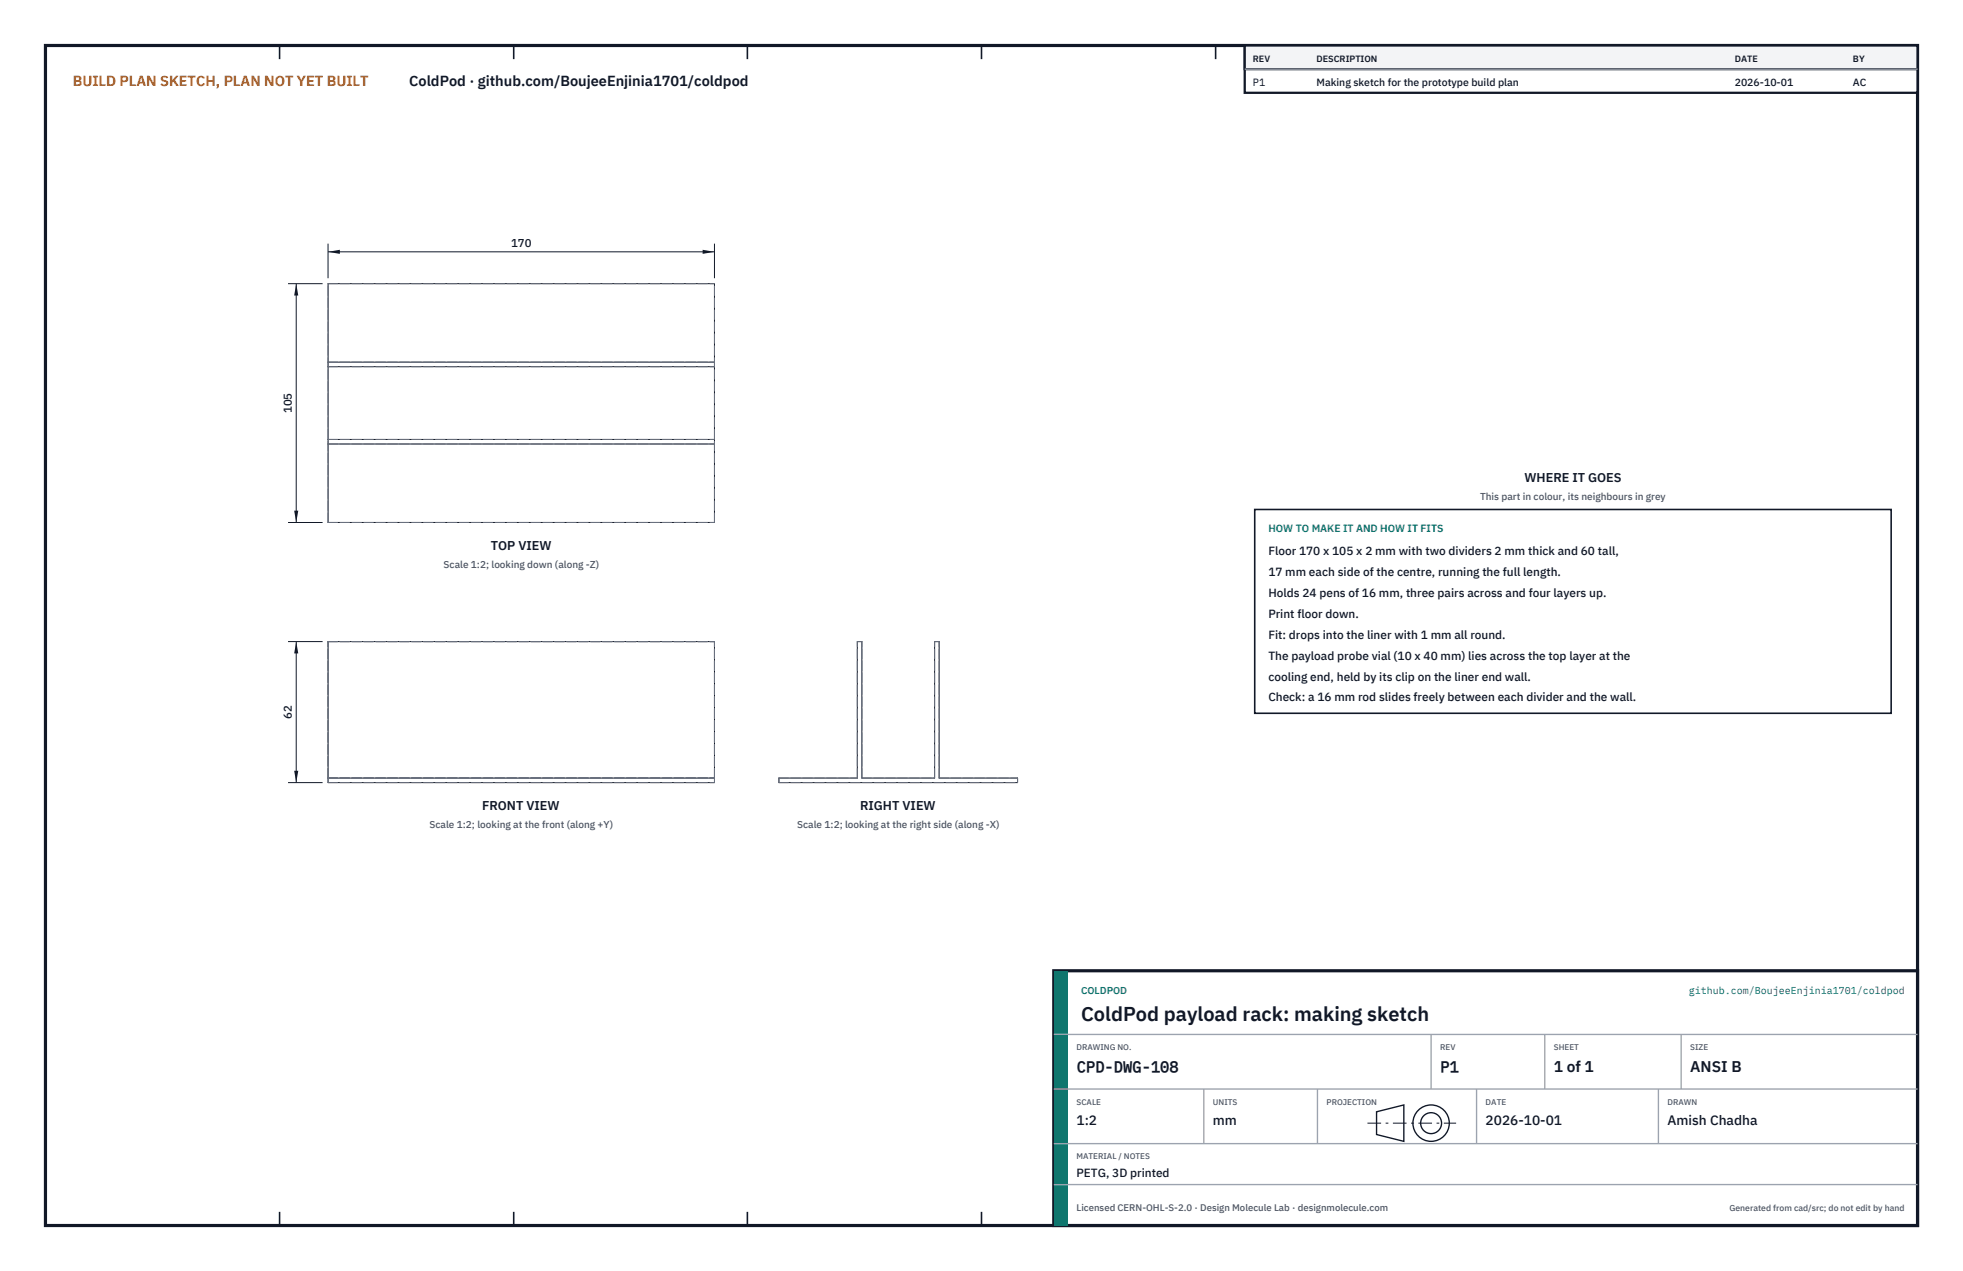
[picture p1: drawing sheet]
<svg xmlns="http://www.w3.org/2000/svg" width="432mm" height="279mm" viewBox="0 0 432 279" stroke-linecap="round" stroke-linejoin="round" font-family="sans-serif">
<defs><g id="words">
<text font-size="4.4" fill="#111827" x="237.8" y="224.4">ColdPod payload rack: making sketch</text>
<g font-size="3.4" fill="#111827">
<text x="236.8" y="235.6">CPD-DWG-108</text>
<text x="316.8" y="235.6">P1</text>
<text x="341.8" y="235.6">1 of 1</text>
<text x="371.8" y="235.6">ANSI B</text>
</g>
<text font-size="3.2" fill="#b45309" x="16" y="19">BUILD PLAN SKETCH, PLAN NOT YET BUILT</text>
<text font-size="3.2" fill="#111827" x="90" y="19">ColdPod · github.com/BoujeeEnjinia1701/coldpod</text>
<g font-size="3" fill="#111827">
<text x="236.8" y="247.2">1:2</text>
<text x="266.8" y="247.2">mm</text>
<text x="326.8" y="247.2">2026-10-01</text>
<text x="366.8" y="247.2">Amish Chadha</text>
</g>
<g font-size="2.8" fill="#111827">
<text x="335.3" y="106">WHERE IT GOES</text>
<text x="108" y="121">TOP VIEW</text>
<text x="106" y="178.1">FRONT VIEW</text>
<text x="189.2" y="178.1">RIGHT VIEW</text>
</g>
<g font-size="2.6" fill="#111827">
<text x="279" y="122">Floor 170 x 105 x 2 mm with two dividers 2 mm thick and 60 tall,</text>
<text x="279" y="126.6">17 mm each side of the centre, running the full length.</text>
<text x="279" y="131.2">Holds 24 pens of 16 mm, three pairs across and four layers up.</text>
<text x="279" y="135.8">Print floor down.</text>
<text x="279" y="140.4">Fit: drops into the liner with 1 mm all round.</text>
<text x="279" y="145">The payload probe vial (10 x 40 mm) lies across the top layer at the</text>
<text x="279" y="149.6">cooling end, held by its clip on the liner end wall.</text>
<text x="279" y="154.2">Check: a 16 mm rod slides freely between each divider and the wall.</text>
<text x="236.8" y="258.8">PETG, 3D printed</text>
</g>
<g font-size="2.5" fill="#111827">
<text x="112.4" y="54.4">170</text>
<text x="64.2" y="90.8" transform="rotate(-90 64.2 90.8)">105</text>
<text x="64.2" y="158" transform="rotate(-90 64.2 158)">62</text>
</g>
<g font-size="2.3" fill="#111827">
<text x="275.6" y="18.8">P1</text>
<text x="289.6" y="18.8">Making sketch for the prototype build plan</text>
<text x="381.6" y="18.8">2026-10-01</text>
<text x="407.6" y="18.8">AC</text>
</g>
<text font-size="2.3" fill="#0f766e" x="279" y="117">HOW TO MAKE IT AND HOW IT FITS</text>
<g font-size="2.2" fill="#4b5563">
<text x="325.6" y="110">This part in colour, its neighbours in grey</text>
<text x="97.6" y="124.9">Scale 1:2; looking down (along -Z)</text>
<text x="94.5" y="182.1">Scale 1:2; looking at the front (along +Y)</text>
<text x="175.4" y="182.1">Scale 1:2; looking at the right side (along -X)</text>
</g>
<g font-size="2.2" fill="#0f766e">
<text x="237.8" y="218.4">COLDPOD</text>
<text x="371.5" y="218.4">github.com/BoujeeEnjinia1701/coldpod</text>
</g>
<text font-size="2.1" fill="#4b5563" x="236.8" y="266.2">Licensed CERN-OHL-S-2.0 · Design Molecule Lab · designmolecule.com</text>
<g font-size="2" fill="#111827">
<text x="275.6" y="13.6">REV</text>
<text x="289.6" y="13.6">DESCRIPTION</text>
<text x="381.6" y="13.6">DATE</text>
<text x="407.6" y="13.6">BY</text>
</g>
<text font-size="1.9" fill="#4b5563" x="380.4" y="266.2">Generated from cad/src; do not edit by hand</text>
<g font-size="1.8" fill="#4b5563">
<text x="236.8" y="230.8">DRAWING NO.</text>
<text x="316.8" y="230.8">REV</text>
<text x="341.8" y="230.8">SHEET</text>
<text x="371.8" y="230.8">SIZE</text>
<text x="236.8" y="242.8">SCALE</text>
<text x="266.8" y="242.8">UNITS</text>
<text x="291.8" y="242.8">PROJECTION</text>
<text x="326.8" y="242.8">DATE</text>
<text x="366.8" y="242.8">DRAWN</text>
<text x="236.8" y="254.8">MATERIAL / NOTES</text>
</g>
</g></defs>
<path d="M10 10h411.8v259.4h-411.8z" fill="none" stroke="#111827" stroke-width=".7" stroke-linecap="butt"/>
<g fill="none" stroke="#111827" stroke-width=".35">
<path d="M61.5 10v3M113 10v3M164.4 10v3M215.9 10v3M267.4 10v3M318.9 10v3M370.3 10v3M61.5 266.4v3M113 266.4v3M164.4 266.4v3M215.9 266.4v3M267.4 266.4v3"/>
<path d="M318.9 266.4v3M370.3 266.4v3"/>
</g>
<path d="M72.2 62.4h85v52.5h-85zM72.2 79.6h85M72.2 96.6h85M72.2 97.6h85M72.2 80.6h85M72.2 141h85v31h-85zM188.6 141h1v30h16v-30h1v30h17.2v1h-52.5v-1h17.3zM72.2 171h85" fill="none" stroke="#111727" stroke-width=".22"/>
<g fill="none" stroke="#6a7180" stroke-width=".22" stroke-dasharray="2.1 .5">
<path d="M72.2 62.4h85M72.2 79.6h85M72.2 80.6h85M72.2 96.6h85M72.2 97.6h85M72.2 114.9v-52.5M72.2 114.9h85M157.2 114.9v-52.5M72.2 141h85M188.6 141h1M205.6 141h1M72.2 172v-1"/>
<path d="M72.2 171v-30M72.2 172h85M72.2 171h85M157.2 172v-1M157.2 171v-30M171.3 172v-1M171.3 172h52.5M171.3 171h17.3M188.6 171v-30M189.6 171h16M189.6 171v-30M205.6 171v-30"/>
<path d="M206.6 171h17.2M206.6 171v-30M223.8 172v-1"/>
</g>
<path d="M72.2 53.6v7.6M72.2 55.4h85M157.2 53.6v7.6" fill="none" stroke="#111827" stroke-width=".22"/>
<path d="M72.2 55.4l2.6-.5v.9zM154.6 54.9v.9l2.6-.4z" fill="#111827"/>
<path d="M63.4 62.4h7.6M65.2 62.4v52.5M63.4 114.9h7.6" fill="none" stroke="#111827" stroke-width=".22"/>
<path d="M65.2 62.4l-.5 2.6h.9zM64.7 112.3h.9l-.4 2.6z" fill="#111827"/>
<path d="M63.4 141h7.6M65.2 141v31M63.4 172h7.6" fill="none" stroke="#111827" stroke-width=".22"/>
<path d="M65.2 141l-.5 2.6h.9zM64.7 169.4h.9l-.4 2.6z" fill="#111827"/>
<path d="M276 112h140v44.8h-140z" fill="#fff" stroke="#111827" stroke-width=".35"/>
<path d="M273.8 10h148v10.4h-148z" fill="#fff" stroke="#111827" stroke-width=".5"/>
<path d="M273.8 10h148v5.2h-148z" fill="#f3f4f6" stroke="#111827" stroke-width=".5"/>
<path d="M273.8 15.2h148" fill="none" stroke="#9ca3af" stroke-width=".3"/>
<path d="M231.8 213.4h190v56h-190z" fill="#fff" stroke="#111827" stroke-width=".7" stroke-linecap="butt"/>
<path d="M231.8 213.4h3v56h-3z" fill="#0f766e"/>
<path d="M231.8 227.4h190M231.8 239.4h190M264.8 239.4v12M289.8 239.4v12M314.8 227.4v12M324.8 239.4v12M339.8 227.4v12M364.8 239.4v12M369.8 227.4v12M231.8 251.4h190M231.8 260.4h190" fill="none" stroke="#9ca3af" stroke-width=".3"/>
<g fill="none" stroke="#111827" stroke-width=".3">
<path d="M302.8 244.4l6-1.5v8l-6-1.5z"/>
<circle cx="314.8" cy="246.9" r="4"/>
<circle cx="314.8" cy="246.9" r="2.3"/>
</g>
<path d="M300.8 246.9h19.5" fill="none" stroke="#111827" stroke-width=".22" stroke-dasharray="3 1 .6 1" stroke-linecap="butt"/>
<use href="#words"/>
</svg>
